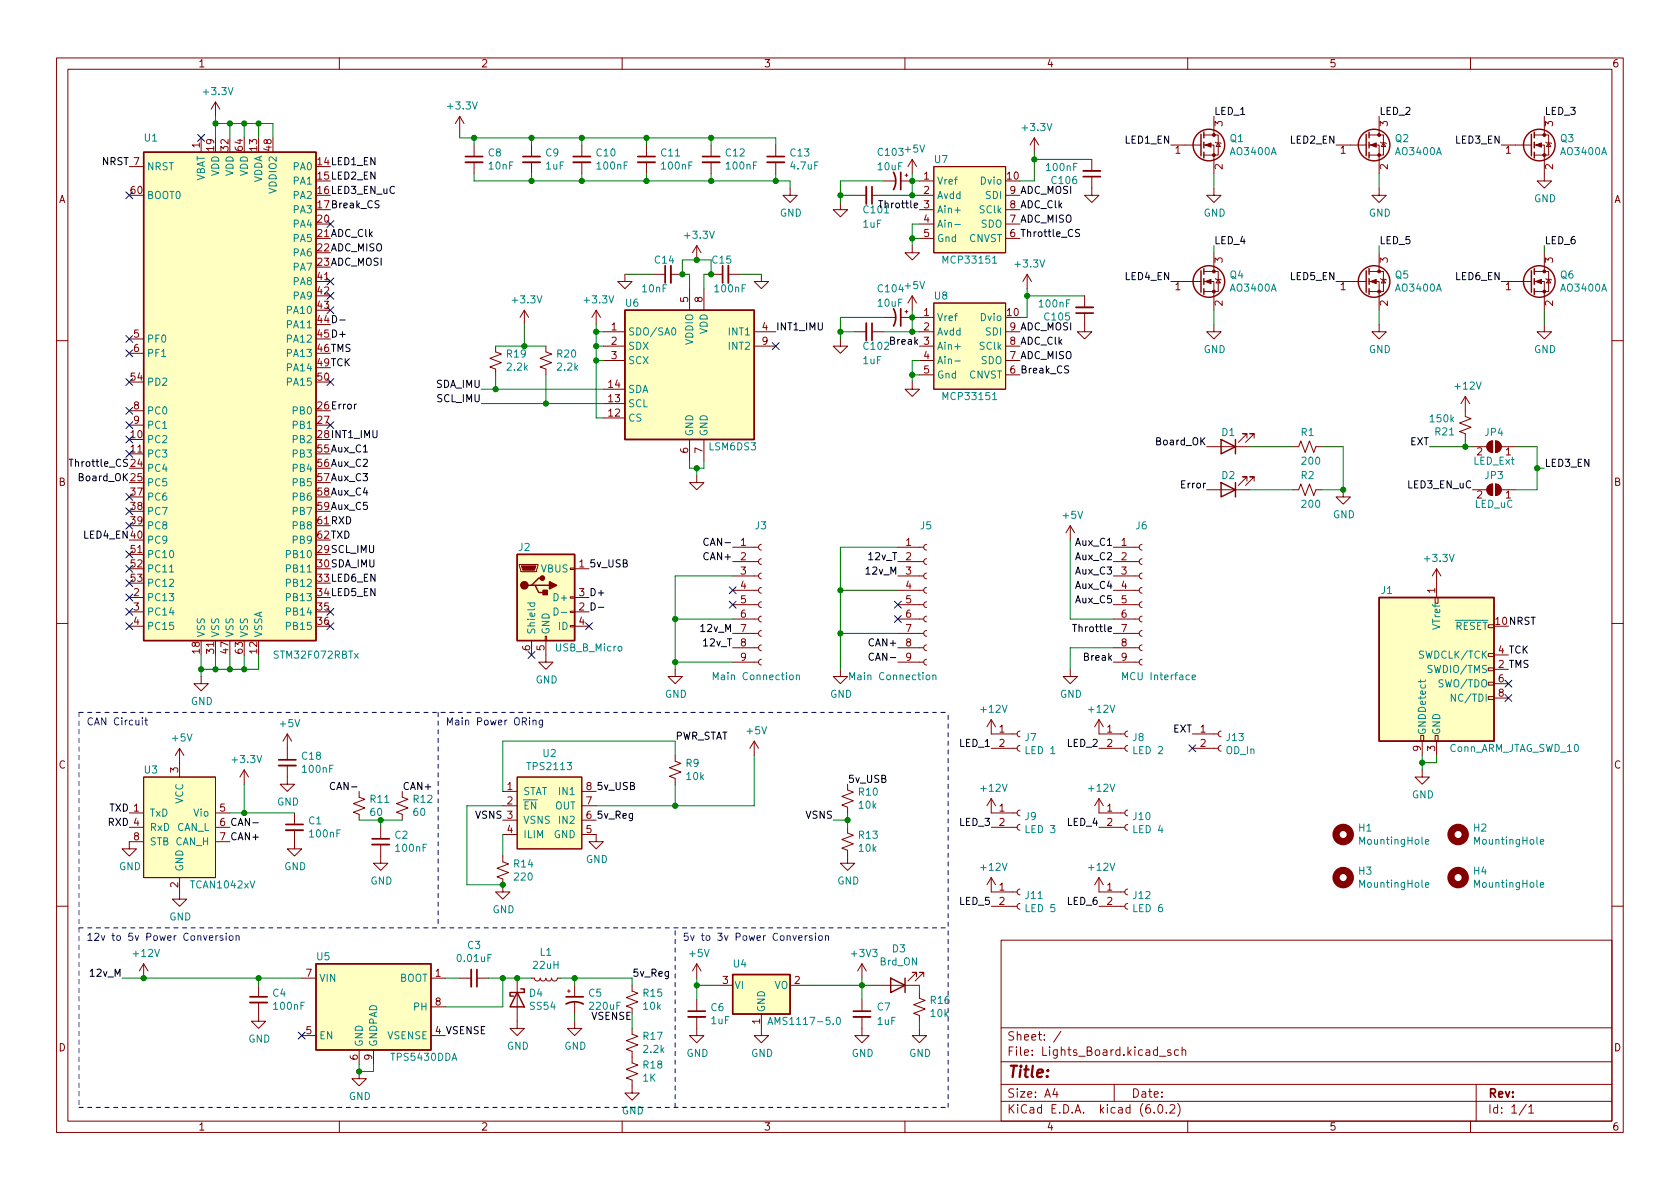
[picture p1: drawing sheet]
<svg xmlns="http://www.w3.org/2000/svg" width="297mm" height="210mm" viewBox="0 0 297 210" stroke-linecap="round" stroke-linejoin="round" font-family="sans-serif">
<defs><g id="words">
<text font-size="2.8" fill="#840000" x="178" y="190.6">Title:</text>
<g font-size="2.1" fill="#840000">
<text x="178" y="184">Sheet: /</text>
<text x="178" y="186.7">File: Lights_Board.kicad_sch</text>
<text x="178" y="196.9">KiCad E.D.A. kicad (6.0.2)</text>
<text x="178" y="194.1">Size: A4</text>
<text x="200" y="194.1">Date:</text>
<text x="263" y="194.1">Rev:</text>
<text x="263" y="196.9">Id: 1/1</text>
</g>
<g font-size="1.8" fill="#840000">
<text x="35" y="11.9">1</text>
<text x="85" y="11.9">2</text>
<text x="135" y="11.9">3</text>
<text x="185" y="11.9">4</text>
<text x="235" y="11.9">5</text>
<text x="285" y="11.9">6</text>
<text x="216.2" y="22.3" transform="rotate(-90 216.2 22.3)">3</text>
<text x="245.4" y="22.3" transform="rotate(-90 245.4 22.3)">3</text>
<text x="274.6" y="22.3" transform="rotate(-90 274.6 22.3)">3</text>
<text x="35.3" y="26.1" transform="rotate(-90 35.3 26.1)">1</text>
<text x="37.8" y="26.6" transform="rotate(-90 37.8 26.6)">19</text>
<text x="40.4" y="26.6" transform="rotate(-90 40.4 26.6)">32</text>
<text x="42.9" y="26.6" transform="rotate(-90 42.9 26.6)">64</text>
<text x="45.5" y="26.6" transform="rotate(-90 45.5 26.6)">13</text>
<text x="48" y="26.6" transform="rotate(-90 48 26.6)">48</text>
<text x="207.8" y="27.2">1</text>
<text x="216.2" y="30" transform="rotate(-90 216.2 30)">2</text>
<text x="237" y="27.2">1</text>
<text x="245.4" y="30" transform="rotate(-90 245.4 30)">2</text>
<text x="266.2" y="27.2">1</text>
<text x="274.6" y="30" transform="rotate(-90 274.6 30)">2</text>
<text x="10.3" y="35.9">A</text>
<text x="23.1" y="34.3">60</text>
<text x="163.3" y="31.7">1</text>
<text x="163.3" y="34.3">2</text>
<text x="178.1" y="31.7">10</text>
<text x="285.3" y="35.9">A</text>
<text x="56.2" y="39.4">20</text>
<text x="163.3" y="36.8">3</text>
<text x="163.3" y="39.4">4</text>
<text x="163.3" y="41.9">5</text>
<text x="216.2" y="46.5" transform="rotate(-90 216.2 46.5)">3</text>
<text x="245.4" y="46.5" transform="rotate(-90 245.4 46.5)">3</text>
<text x="274.6" y="46.5" transform="rotate(-90 274.6 46.5)">3</text>
<text x="56.2" y="49.5">41</text>
<text x="56.2" y="52.1">42</text>
<text x="121.7" y="53.4" transform="rotate(-90 121.7 53.4)">5</text>
<text x="124.2" y="53.4" transform="rotate(-90 124.2 53.4)">8</text>
<text x="207.8" y="51.3">1</text>
<text x="237" y="51.3">1</text>
<text x="266.2" y="51.3">1</text>
<text x="23.6" y="59.7">5</text>
<text x="56.2" y="54.6">43</text>
<text x="108.1" y="58.4">1</text>
<text x="134.8" y="58.4">4</text>
<text x="163.3" y="55.9">1</text>
<text x="163.3" y="58.4">2</text>
<text x="178.1" y="55.9">10</text>
<text x="216.2" y="54.1" transform="rotate(-90 216.2 54.1)">2</text>
<text x="245.4" y="54.1" transform="rotate(-90 245.4 54.1)">2</text>
<text x="274.6" y="54.1" transform="rotate(-90 274.6 54.1)">2</text>
<text x="23.6" y="62.2">6</text>
<text x="108.1" y="61">2</text>
<text x="108.1" y="63.5">3</text>
<text x="134.8" y="61">9</text>
<text x="163.3" y="63.5">4</text>
<text x="23.1" y="67.3">54</text>
<text x="56.2" y="67.3">50</text>
<text x="107.6" y="71.1">13</text>
<text x="107.6" y="68.6">14</text>
<text x="163.3" y="66">5</text>
<text x="23.1" y="77.5">10</text>
<text x="23.6" y="72.4">8</text>
<text x="23.6" y="74.9">9</text>
<text x="56.2" y="74.9">27</text>
<text x="107.6" y="73.7">12</text>
<text x="23.1" y="80">11</text>
<text x="121.7" y="80.1" transform="rotate(-90 121.7 80.1)">6</text>
<text x="124.2" y="80.1" transform="rotate(-90 124.2 80.1)">7</text>
<text x="261.1" y="80.5">2</text>
<text x="266.2" y="80.5">1</text>
<text x="10.3" y="85.9">B</text>
<text x="23.1" y="87.6">37</text>
<text x="261.1" y="88.1">2</text>
<text x="266.2" y="88.1">1</text>
<text x="285.3" y="85.9">B</text>
<text x="23.1" y="90.2">38</text>
<text x="23.1" y="92.7">39</text>
<text x="23.1" y="97.8">51</text>
<text x="23.1" y="100.3">52</text>
<text x="102.4" y="100.3">1</text>
<text x="131" y="96.5">1</text>
<text x="131" y="99.1">2</text>
<text x="131" y="101.6">3</text>
<text x="160.2" y="96.5">1</text>
<text x="160.2" y="99.1">2</text>
<text x="160.2" y="101.6">3</text>
<text x="198.3" y="96.5">1</text>
<text x="198.3" y="99.1">2</text>
<text x="198.3" y="101.6">3</text>
<text x="23.1" y="102.9">53</text>
<text x="23.6" y="105.4">2</text>
<text x="23.6" y="107.9">3</text>
<text x="56.2" y="107.9">35</text>
<text x="131" y="104.1">4</text>
<text x="131" y="106.7">5</text>
<text x="160.2" y="104.1">4</text>
<text x="160.2" y="106.7">5</text>
<text x="198.3" y="104.1">4</text>
<text x="198.3" y="106.7">5</text>
<text x="253.7" y="104.9" transform="rotate(-90 253.7 104.9)">1</text>
<text x="23.6" y="110.5">4</text>
<text x="56.2" y="110.5">36</text>
<text x="102.4" y="110.5">4</text>
<text x="131" y="109.2">6</text>
<text x="131" y="111.8">7</text>
<text x="160.2" y="109.2">6</text>
<text x="160.2" y="111.8">7</text>
<text x="198.3" y="109.2">6</text>
<text x="198.3" y="111.8">7</text>
<text x="35.3" y="115.5" transform="rotate(-90 35.3 115.5)">18</text>
<text x="37.8" y="115.5" transform="rotate(-90 37.8 115.5)">31</text>
<text x="40.4" y="115.5" transform="rotate(-90 40.4 115.5)">47</text>
<text x="42.9" y="115.5" transform="rotate(-90 42.9 115.5)">63</text>
<text x="45.5" y="115.5" transform="rotate(-90 45.5 115.5)">12</text>
<text x="93.7" y="115" transform="rotate(-90 93.7 115)">6</text>
<text x="96.3" y="115" transform="rotate(-90 96.3 115)">5</text>
<text x="131" y="114.3">8</text>
<text x="131" y="116.8">9</text>
<text x="160.2" y="114.3">8</text>
<text x="160.2" y="116.8">9</text>
<text x="198.3" y="114.3">8</text>
<text x="198.3" y="116.8">9</text>
<text x="264.9" y="120.6">6</text>
<text x="264.9" y="123.2">8</text>
<text x="176.7" y="129.5">1</text>
<text x="195.7" y="129.5">1</text>
<text x="212.2" y="129.5">1</text>
<text x="10.3" y="135.9">C</text>
<text x="31.5" y="136.6" transform="rotate(-90 31.5 136.6)">3</text>
<text x="176.7" y="132.1">2</text>
<text x="195.7" y="132.1">2</text>
<text x="212.2" y="132.1">2</text>
<text x="251.2" y="132.8" transform="rotate(-90 251.2 132.8)">9</text>
<text x="253.7" y="132.8" transform="rotate(-90 253.7 132.8)">3</text>
<text x="285.3" y="135.9">C</text>
<text x="38.9" y="143.5">5</text>
<text x="89.7" y="139.7">1</text>
<text x="89.7" y="142.2">2</text>
<text x="103.6" y="142.2">7</text>
<text x="103.6" y="139.7">8</text>
<text x="176.7" y="143.5">1</text>
<text x="195.7" y="143.5">1</text>
<text x="23.6" y="148.6">8</text>
<text x="89.7" y="147.3">4</text>
<text x="103.6" y="147.3">5</text>
<text x="103.6" y="144.8">6</text>
<text x="176.7" y="146">2</text>
<text x="195.7" y="146">2</text>
<text x="31.5" y="157" transform="rotate(-90 31.5 157)">2</text>
<text x="176.7" y="157.5">1</text>
<text x="176.7" y="160">2</text>
<text x="195.7" y="157.5">1</text>
<text x="195.7" y="160">2</text>
<text x="54.1" y="172.7">7</text>
<text x="77" y="172.7">1</text>
<text x="127.8" y="174">3</text>
<text x="140.5" y="174">2</text>
<text x="77" y="177.8">8</text>
<text x="10.3" y="185.9">D</text>
<text x="54.1" y="182.9">5</text>
<text x="134.4" y="181.1" transform="rotate(-90 134.4 181.1)">1</text>
<text x="285.3" y="185.9">D</text>
<text x="63.2" y="187.4" transform="rotate(-90 63.2 187.4)">6</text>
<text x="65.8" y="187.4" transform="rotate(-90 65.8 187.4)">9</text>
<text x="35" y="199.9">1</text>
<text x="85" y="199.9">2</text>
<text x="135" y="199.9">3</text>
<text x="185" y="199.9">4</text>
<text x="235" y="199.9">5</text>
<text x="285" y="199.9">6</text>
</g>
<g font-size="1.8" fill="#008484">
<text x="36.1" y="16.8">+3.3V</text>
<text x="79.3" y="19.3">+3.3V</text>
<text x="180.9" y="23.2">+3.3V</text>
<text x="25.5" y="25">U1</text>
<text x="86.3" y="27.7">C8</text>
<text x="86.5" y="30">10nF</text>
<text x="96.5" y="27.7">C9</text>
<text x="96.5" y="30">1uF</text>
<text x="105.5" y="27.7">C10</text>
<text x="105.7" y="30">100nF</text>
<text x="116.9" y="27.7">C11</text>
<text x="117.1" y="30">100nF</text>
<text x="128.4" y="27.7">C12</text>
<text x="128.5" y="30">100nF</text>
<text x="139.8" y="27.7">C13</text>
<text x="139.9" y="30">4.7uF</text>
<text x="155.4" y="27.6">C103</text>
<text x="160.1" y="27">+5V</text>
<text x="165.2" y="28.8">U7</text>
<text x="217.5" y="25.1">Q1</text>
<text x="217.6" y="27.4">AO3400A</text>
<text x="246.7" y="25.1">Q2</text>
<text x="246.9" y="27.4">AO3400A</text>
<text x="275.9" y="25.1">Q3</text>
<text x="276.1" y="27.4">AO3400A</text>
<text x="25.9" y="35.2">BOOT0</text>
<text x="25.9" y="30.1">NRST</text>
<text x="36.2" y="32.2" transform="rotate(-90 36.2 32.2)">VBAT</text>
<text x="38.7" y="31.2" transform="rotate(-90 38.7 31.2)">VDD</text>
<text x="41.3" y="31.2" transform="rotate(-90 41.3 31.2)">VDD</text>
<text x="43.8" y="31.2" transform="rotate(-90 43.8 31.2)">VDD</text>
<text x="46.4" y="32.4" transform="rotate(-90 46.4 32.4)">VDDA</text>
<text x="48.9" y="34" transform="rotate(-90 48.9 34)">VDDIO2</text>
<text x="51.9" y="30.1">PA0</text>
<text x="51.9" y="32.6">PA1</text>
<text x="51.9" y="35.2">PA2</text>
<text x="155.3" y="30.1">10uF</text>
<text x="165.6" y="32.6">Vref</text>
<text x="165.6" y="35.2">Avdd</text>
<text x="173.5" y="32.6">Dvio</text>
<text x="174.3" y="35.2">SDI</text>
<text x="185.1" y="30.2">100nF</text>
<text x="186.1" y="32.5">C106</text>
<text x="271.2" y="35.8">GND</text>
<text x="51.9" y="37.7">PA3</text>
<text x="51.9" y="40.3">PA4</text>
<text x="137.9" y="38.3">GND</text>
<text x="152.6" y="40.3">1uF</text>
<text x="165.6" y="37.7">Ain+</text>
<text x="165.6" y="40.3">Ain-</text>
<text x="173.4" y="37.7">SClk</text>
<text x="173.5" y="40.3">SDO</text>
<text x="212.8" y="38.3">GND</text>
<text x="242" y="38.3">GND</text>
<text x="51.9" y="42.8">PA5</text>
<text x="51.9" y="45.3">PA6</text>
<text x="51.9" y="47.9">PA7</text>
<text x="115.8" y="46.6">C14</text>
<text x="121.2" y="42.2">+3.3V</text>
<text x="126" y="46.6">C15</text>
<text x="165.6" y="42.8">Gnd</text>
<text x="167" y="46.6">MCP33151</text>
<text x="171.3" y="42.8">CNVST</text>
<text x="179.7" y="47.3">+3.3V</text>
<text x="51.9" y="50.4">PA8</text>
<text x="51.9" y="53">PA9</text>
<text x="90.8" y="53.6">+3.3V</text>
<text x="103.5" y="53.6">+3.3V</text>
<text x="113.6" y="51.7">10nF</text>
<text x="126.5" y="51.7">100nF</text>
<text x="155.4" y="51.7">C104</text>
<text x="160.1" y="51.1">+5V</text>
<text x="165.2" y="53">U8</text>
<text x="217.5" y="49.2">Q4</text>
<text x="217.6" y="51.6">AO3400A</text>
<text x="246.7" y="49.2">Q5</text>
<text x="246.9" y="51.6">AO3400A</text>
<text x="275.9" y="49.2">Q6</text>
<text x="276.1" y="51.6">AO3400A</text>
<text x="50.9" y="55.5">PA10</text>
<text x="50.9" y="58">PA11</text>
<text x="110.6" y="54.2">U6</text>
<text x="111" y="59.3">SDO/SA0</text>
<text x="125.1" y="59.1" transform="rotate(-90 125.1 59.1)">VDD</text>
<text x="129" y="59.3">INT1</text>
<text x="155.3" y="54.2">10uF</text>
<text x="165.6" y="56.8">Vref</text>
<text x="165.6" y="59.3">Avdd</text>
<text x="173.5" y="56.8">Dvio</text>
<text x="174.3" y="59.3">SDI</text>
<text x="183.9" y="54.4">100nF</text>
<text x="184.8" y="56.7">C105</text>
<text x="25.9" y="60.6">PF0</text>
<text x="25.9" y="63.1">PF1</text>
<text x="50.9" y="60.6">PA12</text>
<text x="50.9" y="63.1">PA13</text>
<text x="50.9" y="65.7">PA14</text>
<text x="89.7" y="63.2">R19</text>
<text x="89.7" y="65.5">2.2k</text>
<text x="98.5" y="63.2">R20</text>
<text x="98.6" y="65.5">2.2k</text>
<text x="111" y="61.8">SDX</text>
<text x="111" y="64.4">SCX</text>
<text x="122.6" y="61" transform="rotate(-90 122.6 61)">VDDIO</text>
<text x="129" y="61.8">INT2</text>
<text x="152.6" y="64.4">1uF</text>
<text x="152.8" y="61.8">C102</text>
<text x="165.6" y="61.8">Ain+</text>
<text x="165.6" y="64.4">Ain-</text>
<text x="173.4" y="61.8">SClk</text>
<text x="173.5" y="64.4">SDO</text>
<text x="212.8" y="62.4">GND</text>
<text x="242" y="62.4">GND</text>
<text x="271.2" y="62.4">GND</text>
<text x="25.9" y="68.2">PD2</text>
<text x="50.9" y="68.2">PA15</text>
<text x="111" y="69.5">SDA</text>
<text x="165.6" y="66.9">Gnd</text>
<text x="167" y="70.7">MCP33151</text>
<text x="171.3" y="66.9">CNVST</text>
<text x="257.4" y="68.9">+12V</text>
<text x="25.9" y="73.3">PC0</text>
<text x="25.9" y="75.8">PC1</text>
<text x="51.9" y="73.3">PB0</text>
<text x="51.9" y="75.8">PB1</text>
<text x="111" y="74.5">CS</text>
<text x="111" y="72">SCL</text>
<text x="122.6" y="77.2" transform="rotate(-90 122.6 77.2)">GND</text>
<text x="125.1" y="77.2" transform="rotate(-90 125.1 77.2)">GND</text>
<text x="216" y="77.1">D1</text>
<text x="230.1" y="77.1">R1</text>
<text x="253" y="74.7">150k</text>
<text x="253.8" y="77">R21</text>
<text x="262.6" y="77.1">JP4</text>
<text x="25.9" y="78.4">PC2</text>
<text x="25.9" y="80.9">PC3</text>
<text x="25.9" y="83.4">PC4</text>
<text x="51.9" y="78.4">PB2</text>
<text x="51.9" y="80.9">PB3</text>
<text x="51.9" y="83.4">PB4</text>
<text x="125.5" y="79.6">LSM6DS3</text>
<text x="230.3" y="82.2">200</text>
<text x="260.5" y="82.2">LED_Ext</text>
<text x="25.9" y="86">PC5</text>
<text x="25.9" y="88.5">PC6</text>
<text x="51.9" y="86">PB5</text>
<text x="51.9" y="88.5">PB6</text>
<text x="216" y="84.7">D2</text>
<text x="230.1" y="84.7">R2</text>
<text x="230.3" y="89.8">200</text>
<text x="260.7" y="89.8">LED_uC</text>
<text x="262.6" y="84.7">JP3</text>
<text x="25.9" y="91.1">PC7</text>
<text x="25.9" y="93.6">PC8</text>
<text x="51.9" y="91.1">PB7</text>
<text x="51.9" y="93.6">PB8</text>
<text x="133.5" y="93.6">J3</text>
<text x="162.7" y="93.6">J5</text>
<text x="188" y="91.7">+5V</text>
<text x="200.8" y="93.6">J6</text>
<text x="235.7" y="91.6">GND</text>
<text x="25.9" y="96.1">PC9</text>
<text x="25.9" y="98.7">PC10</text>
<text x="25.9" y="101.2">PC11</text>
<text x="50.9" y="98.7">PB10</text>
<text x="50.9" y="101.2">PB11</text>
<text x="51.9" y="96.1">PB9</text>
<text x="91.7" y="97.4">J2</text>
<text x="95.7" y="101.2">VBUS</text>
<text x="252" y="99.4">+3.3V</text>
<text x="25.9" y="106.3">PC13</text>
<text x="25.9" y="103.8">PC12</text>
<text x="50.9" y="103.8">PB12</text>
<text x="50.9" y="106.3">PB13</text>
<text x="98.3" y="106.3">D+</text>
<text x="244.2" y="105">J1</text>
<text x="25.9" y="108.8">PC14</text>
<text x="25.9" y="111.4">PC15</text>
<text x="36.2" y="112.8" transform="rotate(-90 36.2 112.8)">VSS</text>
<text x="38.7" y="112.8" transform="rotate(-90 38.7 112.8)">VSS</text>
<text x="41.3" y="112.8" transform="rotate(-90 41.3 112.8)">VSS</text>
<text x="43.8" y="112.8" transform="rotate(-90 43.8 112.8)">VSS</text>
<text x="46.4" y="112.8" transform="rotate(-90 46.4 112.8)">VSSA</text>
<text x="50.9" y="108.8">PB14</text>
<text x="50.9" y="111.4">PB15</text>
<text x="94.6" y="112.3" transform="rotate(-90 94.6 112.3)">Shield</text>
<text x="97.2" y="112.3" transform="rotate(-90 97.2 112.3)">GND</text>
<text x="98.8" y="111.4">ID</text>
<text x="254.6" y="111.2" transform="rotate(-90 254.6 111.2)">VTref</text>
<text x="255.9" y="111.4">~{RESET}</text>
<text x="48.7" y="116.5">STM32F072RBTx</text>
<text x="98.3" y="115.2">USB_B_Micro</text>
<text x="251.3" y="116.5">SWDCLK/TCK</text>
<text x="252.9" y="119">SWDIO/TMS</text>
<text x="33.7" y="124.7">GND</text>
<text x="94.7" y="120.8">GND</text>
<text x="117.5" y="123.4">GND</text>
<text x="126.6" y="120.3">Main Connection</text>
<text x="146.8" y="123.4">GND</text>
<text x="150.7" y="120.3">Main Connection</text>
<text x="187.4" y="123.4">GND</text>
<text x="199" y="120.3">MCU Interface</text>
<text x="254.7" y="121.5">SWO/TDO</text>
<text x="257.2" y="124.1">NC/TDI</text>
<text x="30.5" y="131.1">+5V</text>
<text x="49.6" y="128.6">+5V</text>
<text x="132.1" y="129.8">+5V</text>
<text x="173.6" y="126">+12V</text>
<text x="181.2" y="131">J7</text>
<text x="192.6" y="126">+12V</text>
<text x="200.3" y="131">J8</text>
<text x="216.9" y="131">J13</text>
<text x="252.1" y="130" transform="rotate(-90 252.1 130)">GNDDetect</text>
<text x="254.6" y="130" transform="rotate(-90 254.6 130)">GND</text>
<text x="25.5" y="136.8">U3</text>
<text x="41.2" y="134.9">+3.3V</text>
<text x="53.4" y="134.3">C18</text>
<text x="53.6" y="136.6">100nF</text>
<text x="93.5" y="136.2">TPS2113</text>
<text x="96" y="133.9">U2</text>
<text x="121.3" y="135.6">R9</text>
<text x="121.4" y="137.9">10k</text>
<text x="181.4" y="133.3">LED 1</text>
<text x="200.5" y="133.3">LED 2</text>
<text x="216.7" y="133.3">OD_In</text>
<text x="256.2" y="133">Conn_ARM_JTAG_SWD_10</text>
<text x="32.4" y="142.2" transform="rotate(-90 32.4 142.2)">VCC</text>
<text x="49" y="142.4">GND</text>
<text x="65.5" y="142">R11</text>
<text x="73.1" y="142">R12</text>
<text x="92.5" y="140.6">STAT</text>
<text x="92.5" y="143.1">~{EN} OUT</text>
<text x="99.1" y="140.6">IN1</text>
<text x="151.9" y="140.7">R10</text>
<text x="151.9" y="143">10k</text>
<text x="173.6" y="140">+12V</text>
<text x="192.6" y="140">+12V</text>
<text x="249.6" y="141.2">GND</text>
<text x="26.4" y="144.4">TxD</text>
<text x="26.4" y="146.9">RxD</text>
<text x="26.4" y="149.5">STB CAN_H</text>
<text x="31.2" y="146.9">CAN_L</text>
<text x="34.3" y="144.4">Vio</text>
<text x="54.6" y="145.8">C1</text>
<text x="54.9" y="148.1">100nF</text>
<text x="65.5" y="144.3">60</text>
<text x="69.8" y="148.3">C2</text>
<text x="73.2" y="144.3">60</text>
<text x="92.5" y="145.7">VSNS</text>
<text x="92.5" y="148.2">ILIM</text>
<text x="97.9" y="148.2">GND</text>
<text x="99.1" y="145.7">IN2</text>
<text x="151.9" y="148.3">R13</text>
<text x="181.2" y="145">J9</text>
<text x="181.4" y="147.3">LED 3</text>
<text x="200.4" y="145">J10</text>
<text x="200.5" y="147.3">LED 4</text>
<text x="240.2" y="147">H1</text>
<text x="240.6" y="149.3">MountingHole</text>
<text x="260.6" y="147">H2</text>
<text x="260.9" y="149.3">MountingHole</text>
<text x="21" y="153.9">GND</text>
<text x="32.4" y="154.2" transform="rotate(-90 32.4 154.2)">GND</text>
<text x="50.2" y="153.9">GND</text>
<text x="70.1" y="150.6">100nF</text>
<text x="90.9" y="153.4">R14</text>
<text x="91" y="155.7">220</text>
<text x="103.6" y="152.6">GND</text>
<text x="151.9" y="150.6">10k</text>
<text x="173.6" y="154">+12V</text>
<text x="192.6" y="154">+12V</text>
<text x="240.2" y="154.7">H3</text>
<text x="260.6" y="154.7">H4</text>
<text x="33.9" y="157.1">TCAN1042xV</text>
<text x="65.5" y="156.4">GND</text>
<text x="87.1" y="161.5">GND</text>
<text x="148" y="156.4">GND</text>
<text x="181.3" y="159">J11</text>
<text x="181.4" y="161.3">LED 5</text>
<text x="200.4" y="159">J12</text>
<text x="200.5" y="161.3">LED 6</text>
<text x="240.6" y="157">MountingHole</text>
<text x="260.9" y="157">MountingHole</text>
<text x="29.9" y="162.8">GND</text>
<text x="82.7" y="167.8">C3</text>
<text x="23.7" y="169.2">+12V</text>
<text x="56" y="169.8">U5</text>
<text x="56.4" y="173.6">VIN</text>
<text x="70.6" y="173.6">BOOT</text>
<text x="81" y="170.1">0.01uF</text>
<text x="94.4" y="171.3">22uH</text>
<text x="95.5" y="169">L1</text>
<text x="122" y="169.2">+5V</text>
<text x="129.7" y="171.1">U4</text>
<text x="150.7" y="169.2">+3V3</text>
<text x="155.6" y="170.7">Brd_ON</text>
<text x="157.8" y="168.4">D3</text>
<text x="48.2" y="176.2">C4</text>
<text x="48.5" y="178.6">100nF</text>
<text x="73.2" y="178.7">PH</text>
<text x="93.6" y="176.2">D4</text>
<text x="93.8" y="178.6">SS54</text>
<text x="104.1" y="176.2">C5</text>
<text x="104.4" y="178.6">220uF</text>
<text x="113.8" y="176.2">R15</text>
<text x="113.8" y="178.6">10k</text>
<text x="125.7" y="178.8">C6</text>
<text x="129.8" y="174.9">VI</text>
<text x="135.3" y="179.1" transform="rotate(-90 135.3 179.1)">GND</text>
<text x="136.9" y="174.9">VO</text>
<text x="155.1" y="178.7">C7</text>
<text x="164.6" y="177.5">R16</text>
<text x="164.6" y="179.8">10k</text>
<text x="43.9" y="184.3">GND</text>
<text x="56.4" y="183.8">EN</text>
<text x="64.1" y="185.2" transform="rotate(-90 64.1 185.2)">GND</text>
<text x="66.7" y="185.2" transform="rotate(-90 66.7 185.2)">GNDPAD</text>
<text x="68.5" y="183.8">VSENSE</text>
<text x="89.6" y="185.6">GND</text>
<text x="99.8" y="185.6">GND</text>
<text x="113.8" y="183.9">R17</text>
<text x="125.8" y="181.1">1uF</text>
<text x="136.8" y="181.2">AMS1117-5.0</text>
<text x="155.2" y="181.2">1uF</text>
<text x="69.3" y="187.6">TPS5430DDA</text>
<text x="113.7" y="191.3">1K</text>
<text x="113.8" y="188.9">R18</text>
<text x="113.9" y="186.2">2.2k</text>
<text x="121.4" y="186.9">GND</text>
<text x="132.8" y="186.9">GND</text>
<text x="150.6" y="186.9">GND</text>
<text x="160.7" y="186.9">GND</text>
<text x="61.7" y="194.5">GND</text>
<text x="109.9" y="197">GND</text>
</g>
<g font-size="1.8">
<text x="214.6" y="20.3">LED_1</text>
<text x="243.8" y="20.3">LED_2</text>
<text x="273" y="20.3">LED_3</text>
<text x="18" y="29.2">NRST 7</text>
<text x="56.2" y="29.2">14LED1_EN</text>
<text x="199" y="25.4">LED1_EN</text>
<text x="228.3" y="25.4">LED2_EN</text>
<text x="257.5" y="25.4">LED3_EN</text>
<text x="56.2" y="31.7">15LED2_EN</text>
<text x="56.2" y="34.3">16LED3_EN_uC</text>
<text x="178.6" y="34.3">9 ADC_MOSI</text>
<text x="56.2" y="36.8">17Break_CS</text>
<text x="56.2" y="41.9">21ADC_Clk</text>
<text x="152.8" y="37.7">C101</text>
<text x="156" y="36.8">Throttle</text>
<text x="178.6" y="41.9">6 Throttle_CS</text>
<text x="178.6" y="39.4">7 ADC_MISO</text>
<text x="178.6" y="36.8">8 ADC_Clk</text>
<text x="56.2" y="44.4">22ADC_MISO</text>
<text x="56.2" y="47">23ADC_MOSI</text>
<text x="214.6" y="43.2">LED_4</text>
<text x="243.8" y="43.2">LED_5</text>
<text x="273" y="43.2">LED_6</text>
<text x="199" y="49.5">LED4_EN</text>
<text x="228.3" y="49.5">LED5_EN</text>
<text x="257.5" y="49.5">LED6_EN</text>
<text x="56.2" y="57.1">44D-</text>
<text x="56.2" y="59.7">45D+</text>
<text x="137.2" y="58.4">INT1_IMU</text>
<text x="178.6" y="58.4">9 ADC_MOSI</text>
<text x="56.2" y="62.2">46TMS</text>
<text x="56.2" y="64.8">49TCK</text>
<text x="157.6" y="60.9">Break 3</text>
<text x="178.6" y="63.5">7 ADC_MISO</text>
<text x="178.6" y="61">8 ADC_Clk</text>
<text x="77.1" y="68.6">SDA_IMU</text>
<text x="77.3" y="71.1">SCL_IMU</text>
<text x="178.6" y="66">6 Break_CS</text>
<text x="56.2" y="72.4">26Error</text>
<text x="56.2" y="77.5">28INT1_IMU</text>
<text x="12.8" y="82.5">Throttle_CS 24</text>
<text x="56.2" y="80">55Aux_C1</text>
<text x="56.2" y="82.5">56Aux_C2</text>
<text x="204.6" y="78.7">Board_OK</text>
<text x="249.3" y="78.7">EXT</text>
<text x="273" y="82.5">LED3_EN</text>
<text x="14.1" y="85.1">Board_OK 25</text>
<text x="56.2" y="85.1">57Aux_C3</text>
<text x="56.2" y="87.6">58Aux_C4</text>
<text x="209" y="86.3">Error</text>
<text x="249" y="86.3">LED3_EN_uC</text>
<text x="14.9" y="95.2">LED4_EN 40</text>
<text x="56.2" y="90.2">59Aux_C5</text>
<text x="56.2" y="92.7">61RXD</text>
<text x="56.2" y="95.2">62TXD</text>
<text x="56.2" y="97.8">29SCL_IMU</text>
<text x="56.2" y="100.3">30SDA_IMU</text>
<text x="104.1" y="100.3">5v_USB</text>
<text x="124.7" y="99">CAN+</text>
<text x="125.1" y="96.5">CAN-</text>
<text x="153.3" y="101.6">12v_M</text>
<text x="153.7" y="99">12v_T</text>
<text x="190.3" y="99">Aux_C2</text>
<text x="190.3" y="101.6">Aux_C3</text>
<text x="190.3" y="96.5">Aux_C1</text>
<text x="56.2" y="102.9">33LED6_EN</text>
<text x="56.2" y="105.4">34LED5_EN</text>
<text x="102.4" y="107.9">2 D-</text>
<text x="102.4" y="105.4">3 D+</text>
<text x="190.3" y="104.1">Aux_C4</text>
<text x="190.3" y="106.7">Aux_C5</text>
<text x="124.1" y="111.7">12v_M</text>
<text x="190.3" y="111.7">Throttle</text>
<text x="264.4" y="110.5">10NRST</text>
<text x="124.5" y="114.3">12v_T</text>
<text x="153.9" y="114.3">CAN+</text>
<text x="154.3" y="116.8">CAN-</text>
<text x="191.9" y="116.8">Break</text>
<text x="264.9" y="118.1">2 TMS</text>
<text x="264.9" y="115.6">4 TCK</text>
<text x="119.4" y="130.8">PWR_STAT</text>
<text x="207.4" y="129.5">EXT</text>
<text x="169.8" y="132.1">LED_1</text>
<text x="188.8" y="132.1">LED_2</text>
<text x="19.3" y="143.5">TXD 1</text>
<text x="59.1" y="139.7">CAN-</text>
<text x="71.1" y="139.7">CAN+</text>
<text x="105.4" y="139.7">5v_USB</text>
<text x="149.9" y="138.4">5v_USB</text>
<text x="19.1" y="146">RXD 4</text>
<text x="38.9" y="146">6 CAN-</text>
<text x="38.9" y="148.6">7 CAN+</text>
<text x="84.1" y="144.8">VSNS 3</text>
<text x="105.4" y="144.8">5v_Reg</text>
<text x="142.5" y="144.8">VSNS</text>
<text x="169.8" y="146">LED_3</text>
<text x="188.8" y="146">LED_4</text>
<text x="169.8" y="160">LED_5</text>
<text x="188.8" y="160">LED_6</text>
<text x="16.2" y="172.7">12v_M</text>
<text x="111.8" y="172.7">5v_Reg</text>
<text x="77" y="182.9">4 VSENSE</text>
<text x="104.6" y="180.3">VSENSE</text>
</g>
<g font-size="1.8" fill="#0000c2">
<text x="15.2" y="128.3">CAN Circuit</text>
<text x="78.7" y="128.3">Main Power ORing</text>
<text x="15.2" y="166.4">12v to 5v Power Conversion</text>
<text x="120.6" y="166.4">5v to 3v Power Conversion</text>
</g>
</g></defs>
<g fill="none" stroke="#840000" stroke-width=".18">
<path d="M10 10.2h277v190.1h-277zM12 12.2h273v186.1h-273zM38.1 18l-.8 1.3M38.1 18v2.6M38.1 18l.8 1.3M60 10.2v2M110 10.2v2M160 10.2v2M210 10.2v2M260 10.2v2M22.9 29.5h2.5M35.6 24.4v2.5"/>
<path d="M81.3 20.6l-.8 1.2M81.3 20.6v2.5M81.3 20.6l.7 1.2M83.8 25.6v2.1M83.8 28.7v2M94 25.6v2.1M94 28.7v2M102.9 25.6v2.1M102.9 28.7v2M114.3 25.6v2.1M114.3 28.7v2M125.7 25.6v2.1"/>
<path d="M125.7 28.7v2M137.2 25.6v2.1M137.2 28.7v2M139.7 33.3v1.2h1.3l-1.3 1.3-1.3-1.3h1.3M148.6 35.8v1.3h1.3l-1.3 1.2-1.3-1.2h1.3M151.1 34.5h2.1M154.2 34.5h2M156.2 32h2M159.3 32h2M160 31h.5M160.3 30.7v.5M161.3 28.2v2.5"/>
<path d="M161.3 28.2l-.8 1.3M161.3 28.2l.8 1.3M162.6 32h2.5M162.6 34.5h2.5M162.6 37.1h2.5M162.6 39.6h2.5M165.1 29.5h12.7v15.2h-12.7zM177.8 34.5h2.5M177.8 37.1h2.5M177.8 39.6h2.5M182.9 24.4l-.8 1.2M182.9 24.4v2.5"/>
<path d="M182.9 24.4l.7 1.2M193 31.2v3.3h1.3l-1.3 1.3-1.2-1.3h1.2M193 28.2v2M207 25.6h5.3M212.9 25.6h1.7v5.1M212.9 23.9h2.5v3.5h-2.5M214.6 33.3v1.2h1.3l-1.3 1.3-1.2-1.3h1.2M214.6 20.6v3.3M214.9 25.1l.1 .2h.8l.1 .1M215.4 25.3l.4 .6h-.8zM236.2 25.6h5.4M242.1 25.6h1.7v5.1"/>
<path d="M242.1 23.9h2.5v3.5h-2.5M243.8 33.3v1.2h1.3l-1.3 1.3-1.2-1.3h1.2M243.8 20.6v3.3M244.1 25.1l.1 .2h.8l.1 .1M244.6 25.3l.4 .6h-.8zM265.4 25.6h5.4M271.3 25.6h1.7v6.4h1.3l-1.3 1.3-1.2-1.3h1.2M271.3 23.9h2.5v3.5h-2.5M273 20.6v3.3M273.3 25.1l.1 .2h.8l.1 .1M273.8 25.3l.4 .6h-.8zM22.9 59.9h2.5"/>
<path d="M55.9 49.8h2.5M92.7 54.9l-.8 1.2M92.7 54.9v2.5M92.7 54.9l.8 1.2M105.4 54.9l-.8 1.2M105.4 54.9v2.5M105.4 54.9l.8 1.2M106.7 58.7h3.8M110.5 48.5v1.3h1.3l-1.3 1.2-1.3-1.2h1.3M115.6 48.5h2M118.6 48.5h2M121.9 51v3.9"/>
<path d="M123.2 43.4l-.8 1.3M123.2 43.4v2.6M123.2 43.4l.8 1.3M124.5 51v3.9M125.7 48.5h2.1M128.8 48.5h2M133.3 58.7h3.9M134.6 48.5v1.3h1.3l-1.3 1.2-1.3-1.2h1.3M148.6 59.9v1.3h1.3l-1.3 1.3-1.3-1.3h1.3M151.1 58.7h2.1M154.2 58.7h2M156.2 56.1h2"/>
<path d="M159.3 56.1h2M160 55.1h.5M160.3 54.9v.5M161.3 43.4v1.3h1.3l-1.3 1.3-1.3-1.3h1.3M161.3 52.3l-.8 1.3M161.3 52.3v2.6M161.3 52.3l.8 1.3M162.6 58.7h2.5M162.6 42.2h2.5M162.6 56.1h2.5M165.1 53.6h12.7v15.2h-12.7zM177.8 58.7h2.5"/>
<path d="M177.8 42.2h2.5M181.6 48.5l-.8 1.3M181.6 48.5v2.5M181.6 48.5l.8 1.3M191.8 55.4v3.3h1.2l-1.2 1.2-1.3-1.2h1.3M191.8 52.3v2.1M207 49.8h5.3M212.9 49.8h1.7v5.1M212.9 48h2.5v3.6h-2.5M214.6 57.4v1.3h1.3l-1.3 1.2-1.2-1.2h1.2M214.6 44.7v3.3M214.9 49.3l.1 .1h.8l.1 .1"/>
<path d="M215.4 49.4l.4 .6h-.8zM236.2 49.8h5.4M242.1 49.8h1.7v5.1M242.1 48h2.5v3.6h-2.5M243.8 57.4v1.3h1.3l-1.3 1.2-1.2-1.2h1.2M243.8 44.7v3.3M244.1 49.3l.1 .1h.8l.1 .1M244.6 49.4l.4 .6h-.8zM265.4 49.8h5.4M271.3 49.8h1.7v5.1M271.3 48h2.5v3.6h-2.5M273 57.4v1.3h1.3l-1.3 1.2-1.2-1.2h1.2"/>
<path d="M273 44.7v3.3M273.3 49.3l.1 .1h.8l.1 .1M273.8 49.4l.4 .6h-.8zM10 60.2h2M22.9 62.5h2.5M22.9 72.6h2.5M22.9 75.2h2.5M87.6 61.2v1l1 .4-2 .8 2 .7-2 .8 1 .4v1M96.5 61.2v1l1 .4-2 .8 2 .7-2 .8 1 .4v1M106.7 73.9h3.8M106.7 71.4h3.8M106.7 68.8h3.8"/>
<path d="M106.7 61.2h3.8M106.7 63.7h3.8M121.9 77.7v3.8M124.5 77.7v3.8M133.3 61.2h3.9M161.3 67.6v1.2h1.3l-1.3 1.3-1.3-1.3h1.3M162.6 61.2h2.5M162.6 63.7h2.5M162.6 66.3h2.5M177.8 61.2h2.5M177.8 63.7h2.5M177.8 66.3h2.5"/>
<path d="M213.4 79h7.6M220.5 77.5v-.8h-.8h.8l-1.6 1.5M221.7 77.5v-.8h-.7h.7l-1.5 1.5M228.6 79h1l.4-1 .8 2 .7-2 .8 2 .4-1h1M259.1 70.1v3.6l1 .3-2 .8 2 .8-2 .7 1 .4v1M259.1 70.1l-.8 1.3M259.1 70.1l.7 1.3M260.3 79h2.6M263.2 78.3l.7-.3v2a1.02 1.02 0 0 1-.9-.6 1.02 1.02 0 0 1 .2-1.1zM264.4 78a1.02 1.02 0 0 1 1 1 1.02 1.02 0 0 1-1 1zM265.4 79h2.6M285 60.2h2"/>
<path d="M22.9 80.3h2.5M22.9 98h2.5M91.8 99.8h3.3v.3l-.2 1h-2.8zM123.2 84.1v1.2h1.3l-1.3 1.3-1.3-1.3h1.3M129.5 99.3h4.6M129.5 96.8h4.6M134.6 98.8l-.3 .1-.2 .4 .2 .4 .3 .1M134.6 96.3l-.3 .1-.2 .4 .2 .3 .3 .2M158.7 99.3h4.6M158.7 96.8h4.6M163.8 98.8l-.3 .1-.2 .4 .2 .4 .3 .1M163.8 96.3l-.3 .1-.2 .4 .2 .3 .3 .2"/>
<path d="M189.2 93l-.7 1.2M189.2 93v2.5M189.2 93l.8 1.2M196.8 99.3h4.6M196.8 96.8h4.6M201.9 98.8l-.3 .1-.2 .4 .2 .4 .3 .1M201.9 96.3l-.3 .1-.2 .4 .2 .3 .3 .2M213.4 86.6h7.6M220.5 85.1v-.8h-.8h.8l-1.6 1.5M221.7 85.1v-.8h-.7h.7l-1.5 1.5M228.6 86.6h1l.4-1 .8 2 .7-2 .8 2 .4-1h1M237.5 86.6v1.3h1.3l-1.3 1.2-1.3-1.2h1.3"/>
<path d="M260.3 86.6h2.6M263.2 85.9l.7-.3v2a1.02 1.02 0 0 1-.9-.6 1.02 1.02 0 0 1 .2-1.1zM264.4 85.6a1.02 1.02 0 0 1 1 1 1.02 1.02 0 0 1-1 1zM265.4 86.6h2.6M10 110.2h2M22.9 108.2h2.5M22.9 105.7h2.5M22.9 110.7h2.5M35.6 119.6v1.3h1.2l-1.2 1.3-1.3-1.3h1.3M38.1 113.3v2.5M94 113.3v2.5M96.4 112.5h.2v.8h-.2z"/>
<path d="M96.5 113.3v3.8h1.3l-1.3 1.3-1.3-1.3h1.3M100.8 110.6h.8v.3h-.8zM100.8 108.1h.8v.2h-.8zM100.8 105.5h.8v.3h-.8zM100.8 100.5h.8v.2h-.8zM101.6 100.6h2.5M101.6 108.2h2.5M101.6 105.7h2.5M101.6 110.7h2.5M119.4 118.4v1.2h1.2l-1.2 1.3-1.3-1.3h1.3M129.5 117.1h4.6M129.5 114.5h4.6"/>
<path d="M129.5 112h4.6M129.5 109.5h4.6M129.5 106.9h4.6M129.5 104.4h4.6M129.5 101.8h4.6M134.6 116.6l-.3 .1-.2 .4 .2 .3 .3 .2M134.6 114l-.3 .2-.2 .3 .2 .4 .3 .2M134.6 111.5l-.3 .1-.2 .4 .2 .4 .3 .1M134.6 109l-.3 .1-.2 .4 .2 .3 .3 .2M134.6 106.4l-.3 .2-.2 .3 .2 .4 .3 .1M134.6 103.9l-.3 .1-.2 .4 .2 .3 .3 .2M134.6 101.3l-.3 .2-.2 .3 .2 .4 .3 .2"/>
<path d="M148.6 118.4v1.2h1.3l-1.3 1.3-1.3-1.3h1.3M158.7 117.1h4.6M158.7 114.5h4.6M158.7 112h4.6M158.7 109.5h4.6M158.7 106.9h4.6M158.7 104.4h4.6M158.7 101.8h4.6M163.8 116.6l-.3 .1-.2 .4 .2 .3 .3 .2M163.8 114l-.3 .2-.2 .3 .2 .4 .3 .2M163.8 111.5l-.3 .1-.2 .4 .2 .4 .3 .1M163.8 109l-.3 .1-.2 .4 .2 .3 .3 .2"/>
<path d="M163.8 106.4l-.3 .2-.2 .3 .2 .4 .3 .1M163.8 103.9l-.3 .1-.2 .4 .2 .3 .3 .2M163.8 101.3l-.3 .2-.2 .3 .2 .4 .3 .2M189.2 118.4v1.2h1.3l-1.3 1.3-1.2-1.3h1.2M196.8 117.1h4.6M196.8 114.5h4.6M196.8 112h4.6M196.8 109.5h4.6M196.8 106.9h4.6M196.8 104.4h4.6M196.8 101.8h4.6M201.9 116.6l-.3 .1-.2 .4 .2 .3 .3 .2"/>
<path d="M201.9 114l-.3 .2-.2 .3 .2 .4 .3 .2M201.9 111.5l-.3 .1-.2 .4 .2 .4 .3 .1M201.9 109l-.3 .1-.2 .4 .2 .3 .3 .2M201.9 106.4l-.3 .2-.2 .3 .2 .4 .3 .1M201.9 103.9l-.3 .1-.2 .4 .2 .3 .3 .2M201.9 101.3l-.3 .2-.2 .3 .2 .4 .3 .2M253.7 105.7h.6v1h-.6zM254 100.6l-.8 1.2M254 100.6v5.1M254 100.6l.8 1.2M263.1 115.6h1.1v.5h-1.1zM263.1 118.1h1.1v.5h-1.1z"/>
<path d="M264.2 118.4h2.5M264.2 115.8h2.5M285 110.2h2M25.4 137.4h12.7v17.8h-12.7zM31.7 132.3l-.7 1.3M31.7 132.3v5.1M31.7 132.3l.8 1.3M43.2 136.1l-.8 1.3M43.2 136.1v2.6M43.2 136.1l.7 1.3M50.8 135.4v3.3h1.3l-1.3 1.2-1.3-1.2h1.3M50.8 129.8v4.6"/>
<path d="M50.8 129.8l-.8 1.3M50.8 129.8l.8 1.3M63.5 139.9v1.1l1 .3-2 .8 2 .8-2 .7 1 .4v1M71.1 139.9v1.1l1 .3-2 .8 2 .8-2 .7 1 .4v1M88.9 139.9h2.5M91.4 137.4h11.5v12.7h-11.5zM102.9 139.9h2.5M119.4 133.6v1l1 .4-2 .8 2 .7-2 .8 1 .4v1M133.3 131.1l-.7 1.2M133.3 131.1v2.5M133.3 131.1l.8 1.2M149.9 138.7v1l1 .4-2.1 .7 2.1 .8-2.1 .8 1.1 .3v1.1"/>
<path d="M175.3 132.3h4.5M175.3 127.2v2.6h4.5M175.3 127.2l-.8 1.3M175.3 127.2l.7 1.3M180.3 131.8l-.3 .2-.2 .3 .2 .4 .3 .1M180.3 129.3l-.3 .1-.2 .4 .2 .3 .3 .2M194.3 132.3h4.6M194.3 127.2v2.6h4.6M194.3 127.2l-.8 1.3M194.3 127.2l.8 1.3M199.4 131.8l-.4 .2-.1 .3 .1 .4 .4 .1M199.4 129.3l-.4 .1-.1 .4 .1 .3 .4 .2"/>
<path d="M210.8 132.3h4.6M210.8 129.8h4.6M215.9 131.8l-.4 .2-.1 .3 .1 .4 .4 .1M215.9 129.3l-.4 .1-.1 .4 .1 .3 .4 .2M251.2 130h.5v1.1h-.5zM251.5 136.1v1.3h1.2l-1.2 1.3-1.3-1.3h1.3M251.5 131.1v2.5M253.7 130h.6v1.1h-.6zM254 131.1v2.5M263.1 120.6h1.1v.6h-1.1zM263.1 123.2h1.1v.5h-1.1zM264.2 120.9h2.5"/>
<path d="M264.2 123.4h2.5M22.9 146.3h2.5M22.9 143.8h2.5M25.4 148.8h-2.5v1.3h1.2l-1.2 1.3-1.3-1.3h1.3M31.7 155.2v3.8h1.3l-1.3 1.3-1.2-1.3h1.2M38.1 146.3h2.5M38.1 143.8h2.5M38.1 148.8h2.5M52.1 146.8v3.3h1.2l-1.2 1.3-1.3-1.3h1.3M52.1 143.8v2M67.3 149.3v3.3h1.3l-1.3 1.3-1.3-1.3h1.3M67.3 146.3v2"/>
<path d="M88.9 151.4v1l1 .4-2 .7 2 .8-2 .8 1 .3v2.3h1.3l-1.3 1.3-1.3-1.3h1.3M88.9 142.5h2.5M88.9 145h2.5M88.9 147.6h2.5M102.9 147.6h2.5v1.2h1.3l-1.3 1.3-1.3-1.3h1.3M102.9 142.5h2.5M102.9 145h2.5M149.9 146.3v1l1 .4-2.1 .8 2.1 .7-2.1 .8 1.1 .4v2.2h1.2l-1.2 1.3-1.3-1.3h1.3M175.3 146.3h4.5M175.3 141.2v2.6h4.5M175.3 155.2v2.5h4.5M175.3 141.2l-.8 1.3"/>
<path d="M175.3 141.2l.7 1.3M175.3 155.2l-.8 1.3M175.3 155.2l.7 1.3M180.3 145.8l-.3 .1-.2 .4 .2 .4 .3 .1M180.3 143.3l-.3 .1-.2 .4 .2 .3 .3 .2M180.3 159.8l-.3 .1-.2 .4 .2 .3 .3 .2M180.3 157.2l-.3 .2-.2 .3 .2 .4 .3 .1M194.3 146.3h4.6M194.3 141.2v2.6h4.6M194.3 155.2v2.5h4.6M194.3 141.2l-.8 1.3M194.3 141.2l.8 1.3"/>
<path d="M194.3 155.2l-.8 1.3M194.3 155.2l.8 1.3M199.4 145.8l-.4 .1-.1 .4 .1 .4 .4 .1M199.4 143.3l-.4 .1-.1 .4 .1 .3 .4 .2M199.4 159.8l-.4 .1-.1 .4 .1 .3 .4 .2M199.4 157.2l-.4 .2-.1 .3 .1 .4 .4 .1M10 160.2h2M25.4 170.4l-.8 1.3M25.4 170.4v2.6M25.4 170.4l.8 1.3M45.7 177.3v3.3h1.3l-1.3 1.3-1.3-1.3h1.3M45.7 174.2v2.1"/>
<path d="M53.3 173h2.6M76.2 173h2.5M76.2 178h2.5M81.3 173h2M84.3 173h2.1M91.4 173v8.9h1.3l-1.3 1.2-1.2-1.2h1.2M94 173h.5l.1 .3 .4 .2 .4-.2 .1-.3 .1 .3 .3 .2 .4-.1 .2-.4 .2 .4 .5 .1 .2-.2 .1-.3 .2 .3 .3 .2 .4-.2 .2-.3h.5M100.3 175.3h.5M100.6 175v.5M101.6 174.2v2.1M101.6 177.3v2M111.8 174.2v1.1l1 .3-2.1 .8 2.1 .8-2.1 .7 1.1 .4v1"/>
<path d="M123.2 179.8v3.3h1.3l-1.3 1.3-1.3-1.3h1.3M123.2 170.4v2.6M123.2 176.8v2M123.2 170.4l-.8 1.3M123.2 170.4l.8 1.3M127 174.2h2.5M134.6 179.3v3.8h1.3l-1.3 1.3-1.3-1.3h1.3M139.7 174.2h2.5M152.4 179.8v3.3h1.3l-1.3 1.3-1.3-1.3h1.3M152.4 170.4l-.8 1.3M152.4 170.4v2.6M152.4 176.8v2"/>
<path d="M152.4 170.4l.8 1.3M154.9 174.2h7.7M162.1 172.7v-.7h-.8h.8l-1.6 1.5M162.6 175.5v1l1 .4-2.1 .8 2.1 .7-2.1 .8 1.1 .4v1M163.3 172.7v-.7h-.7h.7l-1.5 1.5M175.3 160.3h4.5M177 166.3h108v32h-108zM194.3 160.3h4.6M285 160.2h2M53.3 183.1h2.6M60 198.3v2M63.5 189.5v1.2h1.3l-1.3 1.3-1.3-1.3h1.3"/>
<path d="M63.5 185.7v2.5M66 185.7v2.5M76.2 183.1h2.5M101.6 180.6v1.3h1.3l-1.3 1.2-1.3-1.2h1.3M110 198.3v2M111.8 181.9v1l1 .4-2.1 .7 2.1 .8-2.1 .7 1.1 .4v2.1l1 .3-2.1 .8 2.1 .8-2.1 .7 1.1 .4v2.3h1.2l-1.2 1.3-1.3-1.3h1.3M160 198.3v2M162.6 181.9v1.2h1.2l-1.2 1.3-1.3-1.3h1.3M177 194.8h108M177 191.8h108M177 187.8h108M177 181.8h108"/>
<path d="M186.5 192.5l-.4 1h1M186.9 193v1M187.6 182.4l-1.3 1.9M197 191.8v3M204.1 196.7v.1M204.9 195.4l.2-.1a.81 .81 0 0 1 .6 .7 .81 .81 0 0 1-.3 .8h-.2a.81 .81 0 0 1-.6-.6 .81 .81 0 0 1 .3-.8zM205 186.8h1.1M206.2 196.7v.1M206.9 195.5l.5-.2 .2 .2 .1 .3-.9 1h.9M207 185.7l-.4-.1-.2 .2 .1 .3 .5 .1v.4h-.6M208.2 195.1a1.72 1.72 0 0 1 0 2.3M208.4 185.7l-.5-.1-.3 .3v.4l.2 .3h.6"/>
<path d="M209 185.8l.2-.2 .4 .1v.9M209 185.1v1.5M210 198.3v2M260 198.3v2M261 191.8v6.5M269.9 195.3l-1.3 1.9M270.3 195.8l.4-.5v1.5M270.3 196.8h.9"/>
</g>
<g fill="none" stroke="#840000" stroke-width=".25">
<path d="M25.4 26.9h30.5v86.4h-30.5zM212.3 23.7v3.9M212.9 23.4v1M212.9 25.1v1.1M212.9 26.9v1M241.6 23.7v3.9M242.1 23.4v1M242.1 25.1v1.1M242.1 26.9v1M270.8 23.7v3.9M271.3 23.4v1M271.3 25.1v1.1"/>
<path d="M271.3 26.9v1M110.5 54.9h22.8v22.8h-22.8zM212.3 47.9v3.8M212.9 47.5v1M212.9 49.3v1M212.9 51v1.1M241.6 47.9v3.8M242.1 47.5v1M242.1 49.3v1M242.1 51v1.1M270.8 47.9v3.8M271.3 47.5v1"/>
<path d="M271.3 49.3v1M271.3 51v1.1M215.9 77.7l2.5 1.3-2.5 1.3zM218.4 77.7v2.6M91.4 98h10.2v15.3h-10.2zM215.9 85.3l2.5 1.3-2.5 1.3zM218.4 85.3v2.6M94 103.5h.6l.6 1.3h1.3M94.6 103.5h2.6M95.9 102.2h-.7l-1.2 1.3h-.7M243.8 105.7h20.4v25.4h-20.4zM55.9 170.4h20.3v15.3h-20.3z"/>
<path d="M91.4 175.5l1.3 2.5h-2.5zM92.1 174.9h.6v.6h-2.5v.6h.6M129.5 172.3h10.2v7h-10.2zM157.5 173l2.5 1.2-2.5 1.3zM160 173v2.5"/>
<circle cx="213.7" cy="25.6" r="2.79"/>
<circle cx="243" cy="25.6" r="2.79"/>
<circle cx="272.2" cy="25.6" r="2.79"/>
<circle cx="213.7" cy="49.8" r="2.79"/>
<circle cx="243" cy="49.8" r="2.79"/>
<circle cx="272.2" cy="49.8" r="2.79"/>
</g>
<g fill="#840000" stroke="#840000" stroke-width=".18">
<path d="M242.3 49.8l1-.4v.8z"/>
<path d="M271.5 49.8l1-.4v.8z"/>
<path d="M92.2 100.1h2.5l-.2 .7h-2z"/>
<path d="M242.3 25.6l1-.3v.7z"/>
<path d="M264.4 85.6a1.02 1.02 0 0 1 1 1 1.02 1.02 0 0 1-1 1z"/>
<path d="M263.2 85.9l.7-.3v2a1.02 1.02 0 0 1-.9-.6 1.02 1.02 0 0 1 .2-1.1z"/>
<path d="M264.4 78a1.02 1.02 0 0 1 1 1 1.02 1.02 0 0 1-1 1z"/>
<path d="M263.2 78.3l.7-.3v2a1.02 1.02 0 0 1-.9-.6 1.02 1.02 0 0 1 .2-1.1z"/>
<path d="M271.5 25.6l1-.3v.7z"/>
<path d="M213.1 25.6l1-.3v.7z"/>
<path d="M213.1 49.8l1-.4v.8z"/>
<circle cx="243.8" cy="51.6" r=".25"/>
<circle cx="243.8" cy="48" r=".25"/>
<circle cx="273" cy="51.6" r=".25"/>
<circle cx="273" cy="48" r=".25"/>
<circle cx="243.8" cy="27.4" r=".25"/>
<circle cx="243.8" cy="23.9" r=".25"/>
<circle cx="273" cy="27.4" r=".25"/>
<circle cx="273" cy="23.9" r=".25"/>
<circle cx="214.6" cy="27.4" r=".25"/>
<circle cx="214.6" cy="23.9" r=".25"/>
<circle cx="214.6" cy="51.6" r=".25"/>
<circle cx="214.6" cy="48" r=".25"/>
</g>
<g fill="none" stroke="#840000" stroke-width=".33">
<path d="M82.3 28.7h3M92.5 28.7h3M101.3 28.7h3.1M112.8 28.7h3M124.2 28.7h3.1M135.6 28.7h3.1M153.2 33v3.1M191.5 30.2h3.1M118.6 47v3M128.8 47v3M153.2 57.1v3.1M190.2 54.4h3.1"/>
<path d="M49.3 135.4h3M50.5 146.8h3.1M65.8 149.3h3M44.2 177.3h3M83.3 171.4v3.1M121.7 179.8h3M150.9 179.8h3"/>
</g>
<g fill="none" stroke="#840000" stroke-width=".3">
<path d="M82.3 27.7h3M92.5 27.7h3M101.3 27.7h3.1M112.8 27.7h3M124.2 27.7h3.1M135.6 27.7h3.1M154.2 33v3.1M158 30.5a3.2 3.2 0 0 1 0 3M159.3 30.5v3M191.5 31.2h3.1M117.6 47v3M127.8 47v3"/>
<path d="M154.2 57.1v3.1M158 54.6a3.2 3.2 0 0 1 0 3.1M159.3 54.6v3.1M190.2 55.4h3.1M49.3 134.4h3M50.5 145.8h3.1M65.8 148.3h3M44.2 176.3h3M84.3 171.4v3.1M100.1 176.3h3M100.1 177.5a3.2 3.2 0 0 1 3 0M121.7 178.8h3"/>
<path d="M150.9 178.8h3"/>
</g>
<g fill="#ffffc2" stroke="#ffffc2" stroke-width=".18">
<path d="M91.4 98h10.2v15.3h-10.2z"/>
<path d="M91.4 137.4h11.5v12.7h-11.5z"/>
<path d="M243.8 105.7h20.4v25.4h-20.4z"/>
<path d="M110.5 54.9h22.8v22.8h-22.8z"/>
<path d="M25.4 137.4h12.7v17.8h-12.7z"/>
<path d="M55.9 170.4h20.3v15.3h-20.3z"/>
<path d="M165.1 29.5h12.7v15.2h-12.7z"/>
<path d="M165.1 53.6h12.7v15.2h-12.7z"/>
<path d="M129.5 172.3h10.2v7h-10.2z"/>
<path d="M25.4 26.9h30.5v86.4h-30.5z"/>
</g>
<g fill="#840000" stroke="#840000" stroke-width=".25">
<path d="M97.2 102.9l1.2 .6-1.2 .6z"/>
<path d="M96 104.4h.8v.8h-.8z"/>
<circle cx="92.7" cy="103.5" r=".63"/>
<circle cx="95.9" cy="102.2" r=".38"/>
</g>
<g fill="none" stroke="#008484" stroke-width=".18">
<path d="M168.8 37.2h1M168.8 39.7h1M118.9 58.1l.2-.1a.68 .68 0 0 1 .4 .6 .68 .68 0 0 1-.4 .6l-.2-.1-.1-.3zM175.5 46.5h.7M168.8 61.3h1M168.8 63.8h1M175.5 70.7h.7M30 101.2h.7M93.3 106.6h1.3M93.8 106.6l-.1 .4 .2 .2 .6-.1v-.5M98 107.5a.64 .64 0 0 1 .7 .6 .64 .64 0 0 1-.7 .7zM99.2 108.3h1"/>
<path d="M140.8 119.5l.2-.1h.3l.1 .8M140.8 119.4v.8M164.9 119.5l.2-.1h.3l.1 .8M164.9 119.4v.8M210.8 119.8l.6-.1-.1-.3h-.3l-.2 .1v.6h.5M126.1 120.2v-1.3l.4 .9 .5-.9v1.3M150.2 120.2v-1.3l.5 .9 .4-.9v1.3M251.2 120.2v.5M252 120.2l-.1 .3h-1.1M257.3 122.7v1.3l-.7-1.3v1.3M252 156.5l.6-.1v-.3h-.4l-.2 .1 .1 .6h.5M252 148.9l.6-.2v-.2l-.4-.1-.2 .2 .1 .6h.5"/>
<path d="M272.3 148.9l.6-.2v-.2l-.4-.1-.2 .2 .1 .6h.5M272.3 156.5l.6-.1v-.3h-.4l-.2 .1 .1 .6h.5M135.8 181.2l.4-1.3 .4 1.3M135.9 180.8h.6M148 180l.2-.1a.68 .68 0 0 1 .4 .6 .68 .68 0 0 1-.4 .7l-.2-.2-.1-.3z"/>
</g>
<g fill="none" stroke="#840000" stroke-width="1.3">
<circle cx="237.5" cy="155.2" r="1.27"/>
<circle cx="237.5" cy="147.6" r="1.27"/>
<circle cx="257.8" cy="155.2" r="1.27"/>
<circle cx="257.8" cy="147.6" r="1.27"/>
</g>
<g fill="none" stroke="#000" stroke-width=".18">
<path d="M67 35.5h-.5l-.2 .2 .1 .3 .6 .3v.3l-.2 .2-.5-.1M155.3 35.5h.8M60.1 56.6h.9M190.9 40.6h-.5l-.2 .2 .1 .3 .5 .3v.3l-.2 .1h-.4M63 71.5l-.3 .2M188.9 64.8l-.4-.1-.3 .2 .1 .3 .6 .3v.3l-.2 .2-.5-.1M12.2 81.2h.7M125.2 95.3a.6 .6 0 0 0-.8 .4 .6 .6 0 0 0 .6 .7l.2-.1M105.8 107.4h1M154.4 115.6a.6 .6 0 0 0-.8 .4 .6 .6 0 0 0 .6 .8l.2-.2M189.6 110.4h.8M59.2 138.5a.6 .6 0 0 0-.8 .4 .6 .6 0 0 0 .5 .7l.3-.1"/>
<path d="M44.7 145.5h1"/>
</g>
<g fill="none" stroke="#0000c2" stroke-width=".18">
<path d="M25.2 126.9v.1M25.2 127.4v.8M25.6 127.4h.5M25.8 126.9v1.1l.3 .2M94.2 127.5l.2-.1h.3l.1 .8M94.2 127.4v.8M95.9 127.4v1l-.2 .2h-.3M95.9 127.4h-.3l-.3 .2 .1 .5h.5M38.2 165.5v.8M38.5 165.5l-.3 .2M39.4 165.5h-.3l-.2 .1 .1 .2 .4 .1v.3h-.5M40 165v.1"/>
<path d="M40 165.5v.8M40.7 165.5h.3l.2 .2v.4l-.2 .2-.3-.1-.2-.1zM41.7 165.6l.2-.1h.3l.1 .8M41.7 165.5v.8M142.4 165.5v.8M142.7 165.5l-.3 .2M143.6 165.5h-.3l-.2 .1 .1 .2 .4 .1v.3h-.5M144.2 165v.1M144.2 165.5v.8M144.9 165.5h.3l.2 .2v.4l-.2 .2-.3-.1-.2-.1zM145.9 165.6l.2-.1h.3l.1 .8M145.9 165.5v.8"/>
</g>
<path d="M14 126h153.6M14 126v69.8M77.5 126v38.1M14 164.1h153.6M14 195.8h153.6M119.4 195.8v-31.7M167.6 195.8v-69.8" fill="none" stroke="#0000c2" stroke-width=".18" stroke-dasharray=".8 .8"/>
<g fill="none" stroke="#008400" stroke-width=".18">
<path d="M38.1 21.8h10.2v2.6M38.1 20.6v3.8M40.6 21.8v2.6M43.2 21.8v2.6M45.7 21.8v2.6M81.3 23.1v1.3h55.9v1.2M83.8 24.4v1.2M83.8 30.7v1.3h55.9v1.3M94 24.4v1.2M94 30.7v1.3M102.9 24.4v1.2M102.9 30.7v1.3"/>
<path d="M114.3 24.4v1.2M114.3 30.7v1.3M125.7 24.4v1.2M125.7 30.7v1.3M137.2 30.7v1.3M148.6 34.5h2.5M156.2 32h-7.6v3.8M156.2 34.5h6.4M161.3 32h1.3M161.3 30.7v3.8M162.6 39.6h-1.3v3.8M182.9 26.9v5.1h-2.6"/>
<path d="M182.9 28.2h10.1M214.6 30.7v2.6M243.8 30.7v2.6M92.7 57.4v3.8M105.4 58.7h1.3M105.4 57.4v16.5h1.3M110.5 48.5h5.1M121.9 51v-2.5h-1.3v-2.5h5.1v2.5h-1.2v2.5M130.8 48.5h3.8M148.6 58.7h2.5M156.2 58.7h6.4M156.2 56.1h-7.6v3.8"/>
<path d="M161.3 54.9v3.8M161.3 56.1h1.3M161.3 42.2h1.3M181.6 51v5.1h-1.3M181.6 52.3h10.2M214.6 43.4v1.3M214.6 54.9v2.5M243.8 43.4v1.3M243.8 54.9v2.5M273 43.4v1.3M273 54.9v2.5M85.1 68.8h21.6"/>
<path d="M85.1 71.4h21.6M87.6 66.3v2.5M87.6 61.2h8.9M96.5 66.3v5.1M105.4 61.2h1.3M105.4 63.7h1.3M161.3 66.3h1.3M162.6 63.7h-1.3v3.9M221 79h7.6M233.7 79h3.8v7.6h-3.8M252.7 79h7.6M259.1 77.7v1.3"/>
<path d="M268 79h3.8v7.6h-3.8M121.9 81.5v1.3h2.6v-1.3M123.2 82.8v1.3M158.7 96.8h-10.1v21.6M189.2 95.5v14h7.6M221 86.6h7.6M271.8 82.8h1.2M35.6 115.8v3.8M38.1 115.8v2.6M40.6 115.8v2.6M43.2 115.8v2.6M45.7 115.8v2.6h-10.1"/>
<path d="M119.4 117.1h10.1M119.4 109.5h10.1M129.5 101.8h-10.1v16.6M148.6 104.4h10.1M148.6 112h10.1M196.8 114.5h-7.6v3.9M43.2 138.7v5.1M119.4 133.6v-2.5h-30.5v8.8M119.4 138.7v3.8M133.3 133.6v8.9h-27.9M251.5 133.6v2.5M254 133.6v1.3h-2.5"/>
<path d="M40.6 143.8h11.5M63.5 145h7.6M67.3 145v1.3M88.9 142.5h-6.4v14h6.4M88.9 147.6v3.8M147.3 145h2.6M149.9 143.8v2.5M21.6 173h31.7M45.7 173v1.2M78.7 173h2.6M86.4 173h7.6M88.9 173v5h-10.2"/>
<path d="M99.1 173h12.7v1.2M101.6 173v1.2M101.6 179.3v1.3M111.8 179.3v2.6M123.2 173v3.8M123.2 174.2h3.8M142.2 174.2h12.7M152.4 173v3.8M162.6 174.2v1.3M63.5 188.2v1.3h2.5v-1.3M162.6 180.6v1.3"/>
</g>
<g fill="none" stroke="#000084" stroke-width=".18">
<path d="M22.3 33.9l1.2 1.2M23.5 33.9l-1.2 1.2M35 23.8l1.2 1.2M36.2 23.8l-1.2 1.2M57.8 39l1.2 1.2M59 39l-1.2 1.2M22.3 59.3l1.2 1.2M23.5 59.3l-1.2 1.2M57.8 54.2l1.2 1.3M57.8 49.2l1.2 1.2M57.8 51.7l1.2 1.2M59 54.2l-1.2 1.3"/>
<path d="M59 49.2l-1.2 1.2M59 51.7l-1.2 1.2M22.3 77.1l1.2 1.2M22.3 61.9l1.2 1.2M22.3 72l1.2 1.2M22.3 66.9l1.2 1.3M22.3 74.6l1.2 1.2M22.3 79.6l1.2 1.3M23.5 77.1l-1.2 1.2M23.5 74.6l-1.2 1.2M23.5 61.9l-1.2 1.2M23.5 72l-1.2 1.2"/>
<path d="M23.5 66.9l-1.2 1.3M23.5 79.6l-1.2 1.3M57.8 74.6l1.2 1.2M57.8 66.9l1.2 1.3M59 74.6l-1.2 1.2M59 66.9l-1.2 1.3M136.6 60.6l1.2 1.2M137.8 60.6l-1.2 1.2M22.3 87.3l1.2 1.2M22.3 92.3l1.2 1.3M22.3 100l1.2 1.2M22.3 97.4l1.2 1.2"/>
<path d="M22.3 89.8l1.2 1.2M23.5 89.8l-1.2 1.2M23.5 87.3l-1.2 1.2M23.5 92.3l-1.2 1.3M23.5 100l-1.2 1.2M23.5 97.4l-1.2 1.2M22.3 107.6l1.2 1.2M22.3 102.5l1.2 1.2M22.3 110.1l1.2 1.2M22.3 105l1.2 1.3M23.5 110.1l-1.2 1.2M23.5 107.6l-1.2 1.2"/>
<path d="M23.5 102.5l-1.2 1.2M23.5 105l-1.2 1.3M57.8 107.6l1.2 1.2M57.8 110.1l1.2 1.2M59 107.6l-1.2 1.2M59 110.1l-1.2 1.2M93.4 115.2l1.2 1.2M94.6 115.2l-1.2 1.2M103.5 110.1l1.2 1.2M104.7 110.1l-1.2 1.2M128.9 103.8l1.2 1.2M128.9 106.3l1.2 1.2"/>
<path d="M130.1 103.8l-1.2 1.2M130.1 106.3l-1.2 1.2M158.1 108.9l1.3 1.2M158.1 106.3l1.3 1.2M159.4 108.9l-1.3 1.2M159.4 106.3l-1.3 1.2M210.2 131.7l1.2 1.2M211.4 131.7l-1.2 1.2M266.1 122.8l1.2 1.2M266.1 120.3l1.2 1.2M267.3 122.8l-1.2 1.2M267.3 120.3l-1.2 1.2"/>
<path d="M52.7 182.5l1.2 1.2M53.9 182.5l-1.2 1.2"/>
</g>
<g fill="#008400" stroke="#008400" stroke-width=".18">
<circle cx="148.6" cy="34.5" r=".46"/>
<circle cx="161.3" cy="42.2" r=".46"/>
<circle cx="161.3" cy="34.5" r=".46"/>
<circle cx="137.2" cy="32" r=".46"/>
<circle cx="125.7" cy="48.5" r=".46"/>
<circle cx="251.5" cy="134.9" r=".46"/>
<circle cx="96.5" cy="71.4" r=".46"/>
<circle cx="92.7" cy="61.2" r=".46"/>
<circle cx="105.4" cy="58.7" r=".46"/>
<circle cx="105.4" cy="61.2" r=".46"/>
<circle cx="105.4" cy="63.7" r=".46"/>
<circle cx="161.3" cy="32" r=".46"/>
<circle cx="181.6" cy="52.3" r=".46"/>
<circle cx="182.9" cy="28.2" r=".46"/>
<circle cx="148.6" cy="58.7" r=".46"/>
<circle cx="161.3" cy="56.1" r=".46"/>
<circle cx="161.3" cy="58.7" r=".46"/>
<circle cx="161.3" cy="66.3" r=".46"/>
<circle cx="259.1" cy="79" r=".46"/>
<circle cx="237.5" cy="86.6" r=".46"/>
<circle cx="271.8" cy="82.8" r=".46"/>
<circle cx="83.8" cy="24.4" r=".46"/>
<circle cx="38.1" cy="21.8" r=".46"/>
<circle cx="40.6" cy="21.8" r=".46"/>
<circle cx="45.7" cy="21.8" r=".46"/>
<circle cx="102.9" cy="32" r=".46"/>
<circle cx="43.2" cy="21.8" r=".46"/>
<circle cx="87.6" cy="68.8" r=".46"/>
<circle cx="114.3" cy="24.4" r=".46"/>
<circle cx="102.9" cy="24.4" r=".46"/>
<circle cx="125.7" cy="32" r=".46"/>
<circle cx="114.3" cy="32" r=".46"/>
<circle cx="125.7" cy="24.4" r=".46"/>
<circle cx="120.6" cy="48.5" r=".46"/>
<circle cx="123.2" cy="46" r=".46"/>
<circle cx="94" cy="32" r=".46"/>
<circle cx="94" cy="24.4" r=".46"/>
<circle cx="148.6" cy="104.4" r=".46"/>
<circle cx="88.9" cy="156.5" r=".46"/>
<circle cx="149.9" cy="145" r=".46"/>
<circle cx="119.4" cy="142.5" r=".46"/>
<circle cx="67.3" cy="145" r=".46"/>
<circle cx="43.2" cy="143.8" r=".46"/>
<circle cx="40.6" cy="118.4" r=".46"/>
<circle cx="43.2" cy="118.4" r=".46"/>
<circle cx="25.4" cy="173" r=".46"/>
<circle cx="45.7" cy="173" r=".46"/>
<circle cx="63.5" cy="189.5" r=".46"/>
<circle cx="38.1" cy="118.4" r=".46"/>
<circle cx="35.6" cy="118.4" r=".46"/>
<circle cx="91.4" cy="173" r=".46"/>
<circle cx="101.6" cy="173" r=".46"/>
<circle cx="123.2" cy="174.2" r=".46"/>
<circle cx="88.9" cy="173" r=".46"/>
<circle cx="123.2" cy="82.8" r=".46"/>
<circle cx="119.4" cy="109.5" r=".46"/>
<circle cx="119.4" cy="117.1" r=".46"/>
<circle cx="148.6" cy="112" r=".46"/>
<circle cx="152.4" cy="174.2" r=".46"/>
</g>
<use href="#words"/>
</svg>
